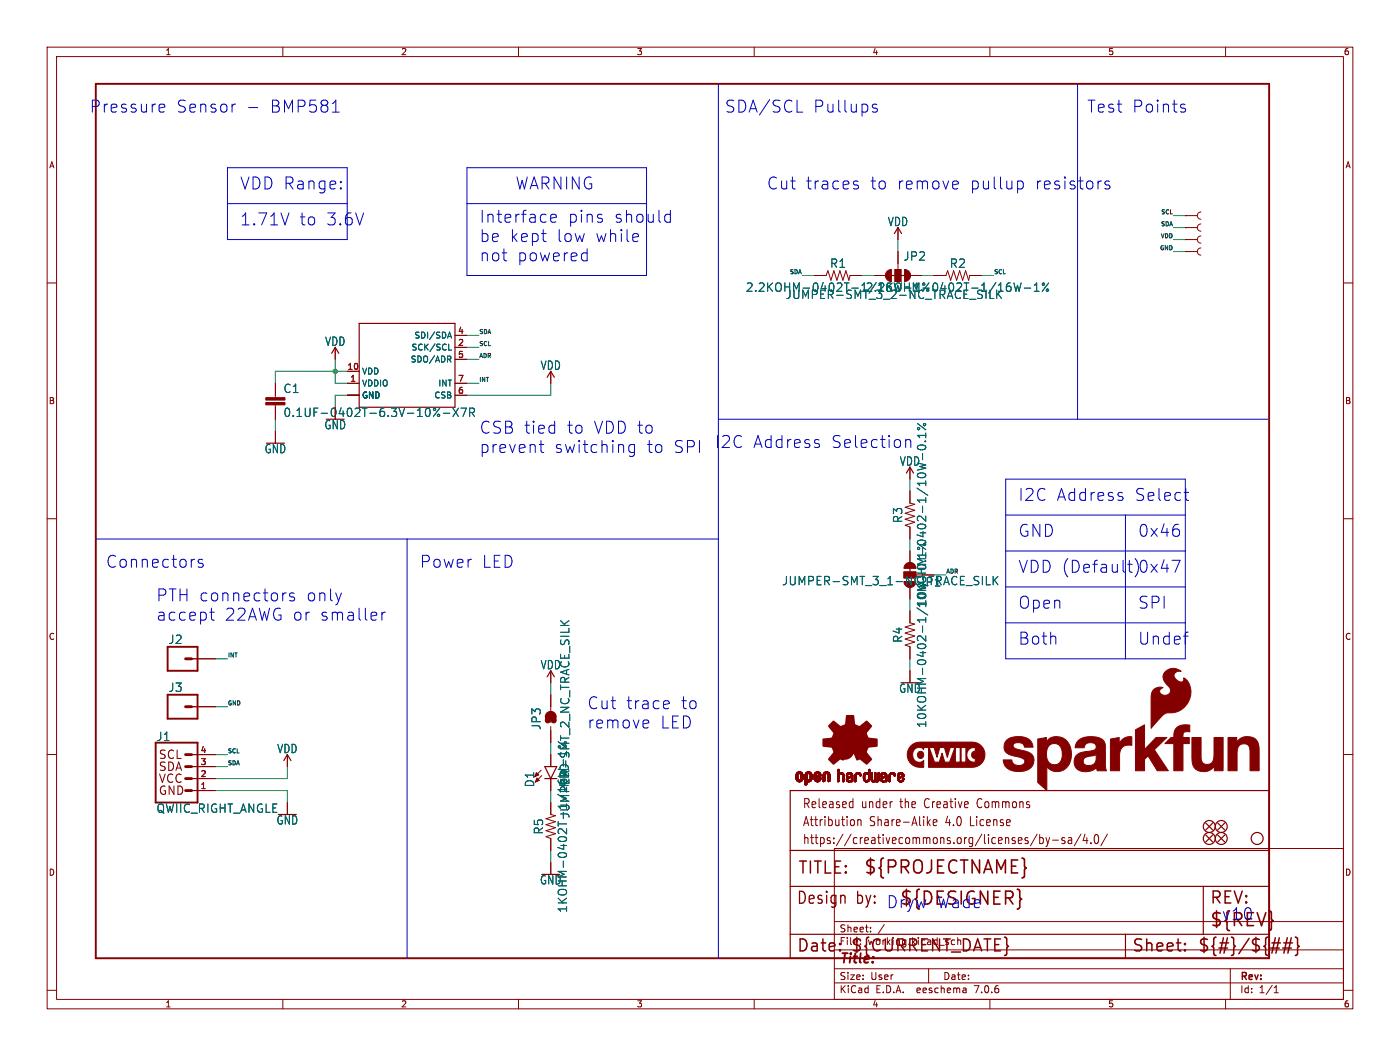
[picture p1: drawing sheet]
<svg xmlns="http://www.w3.org/2000/svg" width="297mm" height="224mm" viewBox="0 0 297 224" stroke-linecap="round" stroke-linejoin="round" font-family="sans-serif">
<defs><g id="words">
<g font-size="3.8" fill="#840000">
<text x="183.1" y="185.7">${PROJECTNAME}</text>
<text x="190.8" y="192.3">${DESIGNER}</text>
<text x="256.5" y="196.9">${REV}</text>
</g>
<g font-size="3.5" fill="#0000c2">
<text x="19" y="24.1">Pressure</text>
<text x="37.3" y="24.1">Sensor</text>
<text x="57.1" y="24.1">BMP581</text>
<text x="153.8" y="24.1">SDA/SCL</text>
<text x="172.5" y="24.1">Pullups</text>
<text x="230.6" y="24.1">Test</text>
<text x="240.1" y="24.1">Points</text>
<text x="50.8" y="40.4">VDD Range:</text>
<text x="109.2" y="40.4">WARNING</text>
<text x="162.6" y="40.4">Cut</text>
<text x="170.7" y="40.4">traces</text>
<text x="184.4" y="40.4">to</text>
<text x="190" y="40.4">remove</text>
<text x="205.4" y="40.4">pullup</text>
<text x="219.2" y="40.4">resistors</text>
<text x="101.6" y="47.5">Interface</text>
<text x="120.3" y="47.5">pins</text>
<text x="130" y="47.5">should</text>
<text x="50.8" y="48">1.71V</text>
<text x="63.3" y="48">to</text>
<text x="69" y="48">3.6V</text>
<text x="101.6" y="51.5">be kept</text>
<text x="117.8" y="51.5">low</text>
<text x="126" y="51.5">while</text>
<text x="101.6" y="55.6">not</text>
<text x="109.5" y="55.6">powered~{}</text>
<text x="101.6" y="92.2">CSB tied</text>
<text x="120" y="92.2">to</text>
<text x="125.6" y="92.2">VDD to</text>
<text x="151.6" y="95.2">I2C</text>
<text x="159.7" y="95.2">Address</text>
<text x="176.2" y="95.2">Selection</text>
<text x="101.6" y="96.3">prevent</text>
<text x="117.4" y="96.3">switching</text>
<text x="136.9" y="96.3">to</text>
<text x="142.6" y="96.3">SPI</text>
<text x="215.9" y="106.4">I2C</text>
<text x="224" y="106.4">Address</text>
<text x="240.5" y="106.4">Select</text>
<text x="215.9" y="114.1">GND</text>
<text x="241.3" y="114.1">0x46</text>
<text x="22.5" y="120.6">Connectors</text>
<text x="89" y="120.6">Power</text>
<text x="102.2" y="120.6">LED</text>
<text x="215.9" y="121.7">VDD (Default)</text>
<text x="241.3" y="121.7">0x47</text>
<text x="33" y="127.7">PTH connectors</text>
<text x="33" y="131.8">accept</text>
<text x="47.5" y="131.8">22AWG or</text>
<text x="64.7" y="127.7">only</text>
<text x="67.6" y="131.8">smaller</text>
<text x="215.9" y="129.3">Open</text>
<text x="241.3" y="129.3">SPI</text>
<text x="215.9" y="136.9">Both</text>
<text x="241.3" y="136.9">Undef</text>
<text x="124.5" y="150.6">Cut</text>
<text x="124.5" y="154.7">remove</text>
<text x="132.6" y="150.6">trace</text>
<text x="139.9" y="154.7">LED</text>
<text x="144.2" y="150.6">to</text>
<text x="181.6" y="192.1">by: Dryw</text>
<text x="198.6" y="192.8">Wade</text>
<text x="259.1" y="195.3">v10</text>
</g>
<g font-size="3.5" fill="#840000">
<text x="169.2" y="185.7">TITLE:</text>
<text x="168.9" y="192.1">Design</text>
<text x="256.5" y="192.1">REV:</text>
<text x="168.9" y="202.2">Date:</text>
<text x="180.3" y="202.2">${CURRENT_DATE}</text>
<text x="240" y="202.2">Sheet:</text>
<text x="254" y="202.2">${#}/${##}</text>
</g>
<text font-size="2.8" fill="#840000" x="178" y="204.8">Title:</text>
<g font-size="2.7" fill="#840000">
<text x="170.2" y="171.7">Released</text>
<text x="182.7" y="171.7">under</text>
<text x="191.1" y="171.7">the</text>
<text x="196.5" y="171.7">Creative</text>
<text x="208" y="171.7">Commons</text>
<text x="170.2" y="175.5">Attribution</text>
<text x="170.2" y="179.3">https://creativecommons.org/licenses/by-sa/4.0/</text>
<text x="184.5" y="175.5">Share-Alike</text>
<text x="200.8" y="175.5">4.0</text>
<text x="206.2" y="175.5">License</text>
</g>
<g font-size="2.5" fill="#006464">
<text x="188.3" y="48.2">VDD</text>
<text x="176" y="57">R1</text>
<text x="191.6" y="55.5">JP2</text>
<text x="201.4" y="57">R2</text>
<text x="158.1" y="62.1">2.2KOHM-0402T-1/16W-1%</text>
<text x="166.6" y="63.6">JUMPER-SMT_3_2-NC_TRACE_SILK</text>
<text x="183.5" y="62.1">2.2KOHM-0402T-1/16W-1%</text>
<text x="68.9" y="73.6">VDD</text>
<text x="60" y="83.5">C1</text>
<text x="114.6" y="78.6">VDD</text>
<text x="68.7" y="91.2">GND</text>
<text x="56" y="96.3">GND</text>
<text x="190.8" y="99">VDD</text>
<text x="191.6" y="111" transform="rotate(-90 191.6 111)">R3</text>
<text x="165.9" y="124.3">JUMPER-SMT_3_1-NC_TRACE_SILK</text>
<text x="194.9" y="124.6">JP1</text>
<text x="196.7" y="129" transform="rotate(-90 196.7 129)">10KOHM-0402-1/10W-0.1%</text>
<text x="35.7" y="136.8">J2</text>
<text x="191.6" y="136.4" transform="rotate(-90 191.6 136.4)">R4</text>
<text x="114.6" y="142.1">VDD</text>
<text x="35.7" y="146.9">J3</text>
<text x="190.7" y="147.1">GND</text>
<text x="114.9" y="154.9" transform="rotate(-90 114.9 154.9)">JP3</text>
<text x="196.7" y="154.4" transform="rotate(-90 196.7 154.4)">10KOHM-0402-1/10W-0.1%</text>
<text x="33.1" y="157.3">J1</text>
<text x="58.7" y="159.9">VDD</text>
<text x="113.5" y="167" transform="rotate(-90 113.5 167)">D1</text>
<text x="120.9" y="167" transform="rotate(-90 120.9 167)">RED</text>
<text x="33.1" y="172.6">QWIIC_RIGHT_ANGLE</text>
<text x="121" y="173.6" transform="rotate(-90 121 173.6)">JUMPER-SMT_2_NC_TRACE_SILK</text>
<text x="58.6" y="175.1">GND</text>
<text x="115.4" y="177" transform="rotate(-90 115.4 177)">R5</text>
<text x="114.5" y="187.8">GND</text>
<text x="120.5" y="193.6" transform="rotate(-90 120.5 193.6)">1KOHM-0402T-1/16W-1%</text>
</g>
<g font-size="2.5" fill="#840000">
<text x="60" y="88.6">0.1UF-0402T-6.3V-10%-X7R</text>
<text x="33.5" y="161.2">SCL</text>
<text x="33.5" y="163.8">SDA</text>
<text x="33.5" y="166.3">VCC</text>
<text x="33.5" y="168.9">GND</text>
</g>
<g font-size="2.1" fill="#840000">
<text x="178" y="197.9">Sheet:</text>
<text x="178" y="200.6">File:</text>
<text x="184.1" y="200.6">working.kicad_sch</text>
<text x="178" y="208">Size:</text>
<text x="184.7" y="208">User</text>
<text x="200" y="208">Date:</text>
<text x="263" y="208.2">Rev:</text>
<text x="178" y="210.8">KiCad</text>
<text x="185.7" y="210.8">E.D.A.</text>
<text x="194.6" y="210.8">eeschema</text>
<text x="207" y="210.8">7.0.6</text>
<text x="263" y="210.8">Id:</text>
<text x="267.1" y="210.8">1/1</text>
</g>
<g font-size="1.8" fill="#840000">
<text x="35" y="11.9">1</text>
<text x="85" y="11.9">2</text>
<text x="135" y="11.9">3</text>
<text x="185" y="11.9">4</text>
<text x="235" y="11.9">5</text>
<text x="285" y="11.9">6</text>
<text x="10.3" y="35.9">A</text>
<text x="285.3" y="35.9">A</text>
<text x="10.3" y="85.9">B</text>
<text x="285.3" y="85.9">B</text>
<text x="10.3" y="135.9">C</text>
<text x="285.3" y="135.9">C</text>
<text x="10.3" y="185.9">D</text>
<text x="285.3" y="185.9">D</text>
<text x="35" y="213.8">1</text>
<text x="85" y="213.8">2</text>
<text x="135" y="213.8">3</text>
<text x="185" y="213.8">4</text>
<text x="235" y="213.8">5</text>
<text x="285" y="213.8">6</text>
</g>
<g font-size="1.8" fill="#006464">
<text x="87.8" y="72">SDI/SDA</text>
<text x="87" y="77.1">SDO/ADR</text>
<text x="87.2" y="74.5">SCK/SCL</text>
<text x="76.7" y="82.1">VDDIO</text>
<text x="76.7" y="79.6">VDD</text>
<text x="92.9" y="82.1">INT</text>
<text x="76.7" y="84.7">GND</text>
<text x="92.1" y="84.7">CSB</text>
</g>
<g font-size="1.8" fill="#a90000">
<text x="97.1" y="70.9">4</text>
<text x="97.1" y="73.4">2</text>
<text x="97.1" y="75.9">5</text>
<text x="73.6" y="78.5">10</text>
<text x="74.2" y="81">1</text>
<text x="97.1" y="83.6">6</text>
<text x="97.1" y="81">7</text>
<text x="42.5" y="159.8">4</text>
<text x="42.5" y="167.4">1</text>
<text x="42.5" y="164.8">2</text>
<text x="42.5" y="162.3">3</text>
</g>
<g font-size="1.2" fill="#0f0f0f">
<text x="246.2" y="45.5">SCL</text>
<text x="245.9" y="53.1">GND</text>
<text x="246.1" y="50.6">VDD</text>
<text x="246.1" y="48">SDA</text>
<text x="167.4" y="58.2">SDA</text>
<text x="210.8" y="58.2">SCL</text>
<text x="101.6" y="70.9">SDA</text>
<text x="101.6" y="73.4">SCL</text>
<text x="101.6" y="76">ADR</text>
<text x="101.6" y="81">INT</text>
<text x="200.7" y="121.7">ADR</text>
<text x="48.3" y="139.5">INT</text>
<text x="48.3" y="149.6">GND</text>
<text x="48.3" y="159.8">SCL</text>
<text x="48.3" y="162.3">SDA</text>
</g>
</g></defs>
<g fill="none" stroke="#840000" stroke-width=".21">
<path d="M10 10h277v203.9h-277zM12 12h273v199.9h-273zM60 10v2M110 10v2M160 10v2M210 10v2M260 10v2M10 60h2M172.7 58.4h2.6l.3-1 .7 2 .6-2 .6 2 .7-2 .6 2 .7-2 .6 2 .2-1h2.6M185.4 58.4h2.6M189.9 59.7v-2.5h1.2v2.5M190.5 48.3v2.5"/>
<path d="M190.5 53.3v3.9M193 58.4h2.6M198.1 58.4h2.6l.3-1 .7 2 .6-2 .6 2 .7-2 .6 2 .7-2 .6 2 .2-1h2.6M251.5 45.7h.1M251.5 53.3h.1M251.5 50.8h.1M251.5 48.3h.1M251.5 45.7h2.5M251.5 53.3h2.5M251.5 50.8h2.5M251.5 48.3h2.5M254.8 45a.76 .76 0 0 0-.8 .7 .76 .76 0 0 0 .8 .8"/>
<path d="M254.8 52.6a.76 .76 0 0 0-.8 .7 .76 .76 0 0 0 .8 .8M254.8 50a.76 .76 0 0 0-.8 .8 .76 .76 0 0 0 .8 .8M254.8 47.5a.76 .76 0 0 0-.8 .8 .76 .76 0 0 0 .8 .7M285 60h2M71.1 73.7v2.5M73.7 78.7h2.5M96.5 73.7h2.6M96.5 71.1h2.6M96.5 76.2h2.6M116.8 78.7v2.6M58.4 81.3v3M58.4 85.9v3"/>
<path d="M58.4 91.4v2.6M73.7 81.3h2.5M73.7 83.8h2.5M96.5 81.3h2.6M96.5 83.8h2.6M193 99.1v2.5M10 110h2M193 104.1v2.6l1.1 .2-2.1 .7 2.1 .6-2.1 .6 2.1 .7-2.1 .6 2.1 .6-2.1 .7 1 .4v2.5M193 116.8v2.6M285 110h2M40.6 139.7h5.1M193 124.5v2.5"/>
<path d="M193 129.5v2.6l1.1 .2-2.1 .7 2.1 .6-2.1 .6 2.1 .7-2.1 .6 2.1 .6-2.1 .7 1 .4v2.5M194.3 121.3h-2.5v1.3M10 160h2M40.6 149.9h5.1M116.8 142.2v2.6M116.8 147.3v3.4M116.8 154.1v3.4M193 142.2v2.6M285 160h2M40.6 160h5.1M40.6 167.6h5.1M40.6 165.1h5.1"/>
<path d="M40.6 162.6h5.1M61 160v2.6M61 170.2v2.5M114.8 163.3l-1.4 1.4M114.9 164.5l-1.4 1.4M116.8 170.2v2.5l1.1 .3-2.1 .6 2.1 .6-2.1 .7 2.1 .6-2.1 .6 2.1 .7-2.1 .6 1 .4v2.5M116.8 160v2.6M116.8 165.1v2.5M177 179.9h108v32h-108zM180.5 170l.4 .1M180.9 169.3v2M180.9 171.2l-.4 .1"/>
<path d="M181.2 174v.9M182 173.8v1.3M182 174l.2-.2 .4 .1 .1 1.2M196.9 174.4l.5 .7M197.4 173.8l-.7 .7M198 174.4l.8-.1-.1-.4-.5-.1-.2 .3 .1 .9h.6M220 176.9l-1.4 2.5M220.6 177v1.9M220.6 177.7l.4-.1 .3 .4-.1 .8h-.6M221.9 177.6l.4 1.3M222.3 178.9l-.4 .6M222.7 177.6l-.4 1.3"/>
<path d="M223.3 178.2h1.2M225.9 177.7l-.4-.1-.2 .3v.3l.6 .1v.5h-.6M226.7 177.7h.6l.1 1.2M227.4 178.1l-.6 .1a.4 .4 0 0 0-.2 .3 .4 .4 0 0 0 .2 .4l.6-.1M229.3 176.9l-1.4 2.5M230.2 176.9l-.4 1.4h1M230.6 177.6v1.3M231.4 178.7v.2M232.4 177.1l.3-.1a1.34 1.34 0 0 1 0 1.9h-.2a1.44 1.44 0 0 1-.1-1.8zM234.9 176.9l-1.4 2.5M116.8 182.9v2.5M177 195.4h108"/>
<path d="M184.7 197.5v.1M184.7 196.7v.1M187.6 196l-1.3 2M10 210h2M60 211.9v2M110 211.9v2M160 211.9v2M177 208.4h108M177 205.4h108M177 201.4h108M197 205.4v3M204.9 209.6l.1 .9"/>
<path d="M205 210.4l-.2 .1M205 209.9h-.2M210 211.9v2M260 211.9v2M261 205.4v6.5M270.3 210.5h.9M270.3 209.4l.4-.4v1.5M285 210h2"/>
</g>
<g fill="none" stroke="#840000" stroke-width=".25">
<path d="M188.7 58.4h3.8M189.7 49.5l.8-1.2 .8 1.2M70.4 74.9l.7-1.2 .8 1.2M76.2 68.6h20.3v17.8h-20.3zM116.1 80l.7-1.3 .8 1.3M192.3 100.3l.7-1.2 .8 1.2M193 119.4v2.5M116.1 143.5l.7-1.3 .8 1.3M116.8 151.4v1.8M60.2 161.3l.8-1.3 .7 1.3M115.6 165.1h2.5M115.6 162.6h2.5l-1.3 2.5z"/>
<path d="M167.6 167.6h101.6v35.6h-101.6zM255.8 174.5l1.5 1.5M255.8 177l1.5 1.6M257.3 174.5l-1.5 1.5M257.3 177l-1.5 1.6M258.3 177l1.5 1.6M258.3 174.5l1.5 1.5M259.8 177l-1.5 1.6M259.8 174.5l-1.5 1.5M167.6 198.1h101.6M167.6 180.3h101.6M167.6 188h101.6"/>
<path d="M238.8 198.1v5.1M255.3 188v10.1"/>
<circle cx="256.5" cy="177.8" r="1.27"/>
<circle cx="256.5" cy="175.3" r="1.27"/>
<circle cx="259.1" cy="175.3" r="1.27"/>
<circle cx="259.1" cy="177.8" r="1.27"/>
<circle cx="266.7" cy="177.8" r="1.27"/>
</g>
<g fill="none" stroke="#006464" stroke-width=".21">
<path d="M215.1 60l.4 1.8 .4-1.3 .3 1.3 .4-1.8M222.5 60l-1.4 1.8M95.1 71.3h.6M95.2 74.2h.6M95.2 76.2l.5 .6M95.4 70.4l.4 1.3M95.6 75.6v.5M210 63.3h.9M211.5 61.5v1.8M211.7 62.3l.8 1M217.3 61.1h1.4M219.4 61.8h1"/>
<path d="M219.4 60.5l.5-.5v1.8M93.3 86.5l-1.4 1.8M94.1 87.6h1.3M96.1 86.5l1.2 1.8M97.3 86.5l-1.2 1.8M97.8 86.5h1.2l-.8 1.8M99.6 87.5l.9-.1 .2-.3-.1-.4-.3-.2h-.7v1.8M100.1 87.5l.6 .8M194.6 89.8l1.8 1.3M194.7 94.6a1.18 1.18 0 0 1 1.7 .2 .95 .95 0 0 1-.9 .6 .95 .95 0 0 1-.9-.6zM195.7 96.1v1.4M196.2 93.6h.2"/>
<path d="M196.4 91.8v1M196.4 92.3h-1.8l.5 .5M118.9 131.6l1 1M120.7 131.6l-1 .8M209.3 124h.8M210.7 122.2v1.8M210.9 123l.8 1M211.7 122.2l-1 1"/>
<circle cx="221.4" cy="60.2" r=".25"/>
<circle cx="222.2" cy="61.5" r=".25"/>
<circle cx="93" cy="88.1" r=".25"/>
<circle cx="194.9" cy="90.9" r=".25"/>
<circle cx="196.1" cy="90" r=".25"/>
</g>
<path d="M20.3 17.8h248.9v185.4h-248.9zM35.6 137.2h6.3v5h-6.3zM33 157.5h8.9v12.7h-8.9zM35.6 147.3h6.3v5.1h-6.3z" fill="none" stroke="#840000" stroke-width=".41"/>
<path d="M39.4 139.7h1.2M39.4 149.9h1.2M39.4 167.6h1.2M39.4 165.1h1.2M39.4 162.6h1.2M39.4 160h1.2" fill="none" stroke="#840000" stroke-width=".61"/>
<path d="M116.2 152.8l.2-.5 .4-.2 .5 .2 .2 .5M116.2 152l.2-.4 .4-.2 .5 .2 .2 .4" fill="none" stroke="#840000" stroke-width="1.3"/>
<g fill="#840000" stroke="#840000" stroke-width=".21">
<path d="M192.1 119.6a1.27 1.27 0 0 1 1.4-.2 1.27 1.27 0 0 1 .8 1.1h-2.5z"/>
<path d="M191.8 121.3h2.5v1.3h-2.5z"/>
<path d="M188.2 57.5l.9-.3v2.5a1.27 1.27 0 0 1-1.2-.8 1.27 1.27 0 0 1 .3-1.4z"/>
<path d="M189.9 57.2h1.2v2.5h-1.2z"/>
<path d="M191.9 57.2a1.27 1.27 0 0 1 1.3 1.2h-1.3z"/>
<path d="M191.9 58.4h1.3a1.27 1.27 0 0 1-1.3 1.3z"/>
<path d="M247.1 142.5a2.45 2.45 0 0 1 3.5-.1 1.05 1.05 0 0 0-1.5 .5 1.05 1.05 0 0 0 .7 1.4 .75 .75 0 0 0 1.3-.1v-.5a3.8 3.8 0 0 1 .8 5.5 4.3 4.3 0 0 1-4.3 2 7.8 7.8 0 0 0-2.7 2.4l-.7 .8v-6.4a1.93 1.93 0 0 1 2.6-2.2 .81 .81 0 0 0-.8 .9 .81 .81 0 0 0 .9 .7 1.09 1.09 0 0 0 1.3-.6 1.09 1.09 0 0 0-.4-1.3 2.08 2.08 0 0 1-.7-3z"/>
<path d="M194.8 159.5a.7 .7 0 0 1 1 .1 .7 .7 0 0 1 0 1 .7 .7 0 0 1-1 0 .92 .92 0 0 1 0-1.1z"/>
<path d="M193.3 158.1l.8-.5 1-.2h11.2a2.67 2.67 0 0 1 2.7 2.7 2.67 2.67 0 0 1-2.8 2.6h-9.2v-4.2h.1l1.2 3.1h.9l.7-1.9 .5 1.9h1l1.2-3.1h.1v3.1h2.2l.6-.4 .5 .3 .9 .1v-.8a.73 .73 0 0 1-.8-.7 .73 .73 0 0 1 .8-.8v-.8h-.2a1.59 1.59 0 0 0-1.5 .9 1.59 1.59 0 0 0 .3 1.8l-.6 .4v-3.1h-1v3.1h-.2v-3.1h-2.1l-.6 2.1-.6-2.1h-1l-.6 2.1-.7-2.1h-2.1v.4a1.41 1.41 0 0 0-1.8-.2 1.41 1.41 0 0 0-.6 1.7 1.35 1.35 0 0 0 .9 1.2 1.35 1.35 0 0 0 1.5-.4v1.5h-.8a2.67 2.67 0 0 1-2.5-1.6 2.67 2.67 0 0 1 .6-3z"/>
<path d="M225.4 159.9l1.9 .1v.7l-.4 1.3-1.7-.9z"/>
<path d="M240.9 154.8l1.9-1.1v5.2l2.5-2.5h2.2l-2.6 2.6 2.9 4.4h-2.3l-1.9-3.1-.8 .7v2.4h-1.9z"/>
<path d="M230.2 159.4l1.3-.2 .2 1.1-1.1 .2z"/>
<path d="M235.6 156.7l1.8-.3v1.3a2.32 2.32 0 0 1 2.7-1.4l-.1 1.7a2.07 2.07 0 0 0-2.5 2.7v2.7h-1.9z"/>
<path d="M252.9 156.4h1.9v2a7.9 7.9 0 0 0 .3 3.3 1.42 1.42 0 0 0 1.6 .3 1.42 1.42 0 0 0 .8-1.4v-4.2h2v7h-1.2a.52 .52 0 0 1-.6 0 .52 .52 0 0 1-.1-.7v-.2a2.67 2.67 0 0 1-4.5-.1l-.2-1.7z"/>
<path d="M260.5 156.4h1.2a.51 .51 0 0 1 .6 .1 .51 .51 0 0 1 .1 .6v.3a2.66 2.66 0 0 1 4.4 0l.3 1.1v4.9h-1.9v-2a7.8 7.8 0 0 0-.3-3.2 1.42 1.42 0 0 0-1.6-.4 1.42 1.42 0 0 0-.8 1.4l-.1 4.2h-1.9z"/>
<path d="M220.1 156.7l1.9-.3v.9a2.87 2.87 0 0 1 3-1.1 2.87 2.87 0 0 1 2.1 2.4l.2 1.4-1.9-.1a1.79 1.79 0 0 0-.6-1.8 1.79 1.79 0 0 0-1.9-.2 2.84 2.84 0 0 0 0 4.1 1.58 1.58 0 0 0 2.3-.9l1.7 .9a2.8 2.8 0 0 1-4.8 .6v5l-2-1.7z"/>
<path d="M213.6 156.9a4.4 4.4 0 0 1 4.9 .1l.6 .8 .1 .6h-1.9a1.44 1.44 0 0 0-2.2-.7l-.1 .2a.89 .89 0 0 0 .9 1 6.2 6.2 0 0 1 3.1 1.1 2.22 2.22 0 0 1-1.7 3.5 4 4 0 0 1-4.2-1.2l-.3-1.2h1.9a1.51 1.51 0 0 0 1.2 1.2 1.51 1.51 0 0 0 1.5-.6v-.5a4.1 4.1 0 0 0-2.6-1 1.9 1.9 0 0 1-1.7-1.2 1.9 1.9 0 0 1 .5-2.1z"/>
<path d="M249.6 154.3a4.3 4.3 0 0 1 2.8-.6l-.1 1.5a.93 .93 0 0 0-1 0 .93 .93 0 0 0-.3 1 .62 .62 0 0 0 .8 .2h.5v1.3h-1.3v5.7h-2v-5.7h-1.9l.8-.8a.98 .98 0 0 1 1.1-.5v-.3a2.66 2.66 0 0 1 .6-1.8z"/>
<path d="M228.8 157a4.8 4.8 0 0 1 5.3 0 5.3 5.3 0 0 1 .4 3v2.4l.2 1.1h-1.3a.56 .56 0 0 1-.6-.2 .56 .56 0 0 1-.2-.5 3.3 3.3 0 0 1-4.3 0 2.17 2.17 0 0 1-.2-2.3 2.17 2.17 0 0 1 2.1-1.1l.4 1.1a.95 .95 0 0 0-.8 1.1 .95 .95 0 0 0 1.2 .7 1.67 1.67 0 0 0 1.5-2v-.3l-.8 .3-.2-1.1a.9 .9 0 0 0 1-1 .9 .9 0 0 0-1.2-.7 1.1 1.1 0 0 0-1.3 1.1h-1.9l.2-.9z"/>
<path d="M168.9 165.1h.4z"/>
<path d="M168.9 165l.4 .1z"/>
<path d="M168.9 165h.4z"/>
<path d="M168.9 164.9l.4 .1z"/>
<path d="M168.9 164.9h.4z"/>
<path d="M168.9 164.8l.4 .1z"/>
<path d="M168.9 164.8h.4z"/>
<path d="M168.9 164.7l.4 .1z"/>
<path d="M168.9 164.7h.4z"/>
<path d="M168.9 164.6l.4 .1z"/>
<path d="M168.9 164.6h.4z"/>
<path d="M168.9 164.5l.4 .1z"/>
<path d="M168.9 164.5h.4z"/>
<path d="M168.9 164.4l.4 .1z"/>
<path d="M168.9 164.4h.4z"/>
<path d="M168.9 164.3l.4 .1z"/>
<path d="M168.9 165.2h.4z"/>
<path d="M168.9 165.1l.4 .1z"/>
<path d="M168.9 164.3h.4z"/>
<path d="M168.9 165.3h.5z"/>
<path d="M168.9 165.3h.4z"/>
<path d="M168.9 165.2l.4 .1z"/>
<path d="M168.9 164.2l.4 .1z"/>
<path d="M168.9 164.2h.4z"/>
<path d="M168.9 164.2h.5z"/>
<path d="M168.9 164.1l.5 .1z"/>
<path d="M168.9 164.1h.5z"/>
<path d="M168.9 165.4h.6z"/>
<path d="M168.9 165.3l.5 .1z"/>
<path d="M168.9 164.1h.6z"/>
<path d="M169 165.4h.5z"/>
<path d="M169 164.1h.5z"/>
<path d="M169 165.4h1.3z"/>
<path d="M169 165.4h.6z"/>
<path d="M169 164l1.2 .1z"/>
<path d="M169 165.4h1.2z"/>
<path d="M169 164h1.2z"/>
<path d="M169 165.5h1.2z"/>
<path d="M169 165.4l1.2 .1z"/>
<path d="M169 163.9l1.2 .1z"/>
<path d="M169 163.9h1.2z"/>
<path d="M169.1 165.5l1.1 .1z"/>
<path d="M169.1 165.6h1.1z"/>
<path d="M169.1 163.9h1.1z"/>
<path d="M169.1 165.6h1z"/>
<path d="M169.1 163.9h1z"/>
<path d="M169.1 163.8l1 .1z"/>
<path d="M169.1 163.8h1z"/>
<path d="M169.2 165.6l.9 .1z"/>
<path d="M169.2 163.8h.9z"/>
<path d="M169.2 165.7h.8z"/>
<path d="M169.2 163.8h.8z"/>
<path d="M169.2 163.7l.8 .1z"/>
<path d="M169.3 163.7h.7z"/>
<path d="M169.3 165.7h.7z"/>
<path d="M169.3 165.7h.6z"/>
<path d="M169.3 163.7h.6z"/>
<path d="M169.3 165.7l.6 .1z"/>
<path d="M169.4 163.7h.4z"/>
<path d="M169.4 165.8h.4z"/>
<path d="M169.5 163.7h.3z"/>
<path d="M169.5 165.8h.2z"/>
<path d="M169.5 163.7h.2z"/>
<path d="M169.7 164.1h.6z"/>
<path d="M169.7 165.4h.6z"/>
<path d="M169.8 165.4h.5z"/>
<path d="M169.8 164.1h.5z"/>
<path d="M169.8 165.3l.5 .1z"/>
<path d="M169.8 165.3h.5z"/>
<path d="M169.8 164.1l.5 .1z"/>
<path d="M169.9 165.3h.4z"/>
<path d="M169.9 164.2h.4z"/>
<path d="M169.9 165.2l.4 .1z"/>
<path d="M169.9 165.2h.4z"/>
<path d="M169.9 164.3h.4z"/>
<path d="M169.9 164.2l.4 .1z"/>
<path d="M169.9 165.1l.4 .1z"/>
<path d="M169.9 165.1h.4z"/>
<path d="M169.9 165l.4 .1z"/>
<path d="M169.9 165h.4z"/>
<path d="M169.9 164.9l.4 .1z"/>
<path d="M169.9 164.9h.4z"/>
<path d="M169.9 164.8l.4 .1z"/>
<path d="M169.9 164.8h.4z"/>
<path d="M169.9 164.7l.4 .1z"/>
<path d="M169.9 164.7h.4z"/>
<path d="M169.9 164.6l.4 .1z"/>
<path d="M169.9 164.6h.4z"/>
<path d="M169.9 164.5l.4 .1z"/>
<path d="M169.9 164.5h.4z"/>
<path d="M169.9 164.4l.4 .1z"/>
<path d="M169.9 164.4h.4z"/>
<path d="M169.9 164.3l.4 .1z"/>
<path d="M170.8 166.4h.2z"/>
<path d="M170.8 166.4h.3z"/>
<path d="M170.8 166.4h.4z"/>
<path d="M170.8 166.3l.4 .1z"/>
<path d="M170.8 166.3h.4z"/>
<path d="M170.8 166.2l.4 .1z"/>
<path d="M170.8 166.2h.4z"/>
<path d="M170.8 166.1l.4 .1z"/>
<path d="M170.8 166.1h.4z"/>
<path d="M170.8 166l.4 .1z"/>
<path d="M170.8 166h.4z"/>
<path d="M170.8 165.9l.4 .1z"/>
<path d="M170.8 165.9h.4z"/>
<path d="M170.8 165.8l.4 .1z"/>
<path d="M170.8 165.8h.4z"/>
<path d="M170.8 165.7l.4 .1z"/>
<path d="M170.8 165.7h1z"/>
<path d="M170.8 165.7h1.1z"/>
<path d="M170.8 165.7h1.2z"/>
<path d="M170.8 165.6l1.2 .1z"/>
<path d="M170.8 165.6h1.2z"/>
<path d="M170.8 165.6h1.3z"/>
<path d="M170.8 165.5l1.3 .1z"/>
<path d="M170.8 165.5h1.3z"/>
<path d="M170.8 165.4l1.3 .1z"/>
<path d="M170.8 165.4h1.4z"/>
<path d="M170.8 165.4h.7z"/>
<path d="M170.8 165.4h.6z"/>
<path d="M170.8 165.3l.6 .1z"/>
<path d="M170.8 165.3h.5z"/>
<path d="M170.8 165.2l.5 .1z"/>
<path d="M170.8 165.2h.4z"/>
<path d="M170.8 165.1l.4 .1z"/>
<path d="M170.8 165.1h.4z"/>
<path d="M170.8 165l.4 .1z"/>
<path d="M170.8 165h.4z"/>
<path d="M170.8 164.9l.4 .1z"/>
<path d="M170.8 164.9h.4z"/>
<path d="M170.8 164.8l.4 .1z"/>
<path d="M170.8 164.8h.4z"/>
<path d="M170.8 164.7l.4 .1z"/>
<path d="M170.8 164.7h.4z"/>
<path d="M170.8 164.6l.4 .1z"/>
<path d="M170.8 164.6h.4z"/>
<path d="M170.8 164.5l.4 .1z"/>
<path d="M170.8 164.5h.4z"/>
<path d="M170.8 164.4l.4 .1z"/>
<path d="M170.8 164.4h.4z"/>
<path d="M170.8 164.3l.4 .1z"/>
<path d="M170.8 164.3h.4z"/>
<path d="M170.8 164.2l.4 .1z"/>
<path d="M170.8 166.5h.2z"/>
<path d="M170.8 166.4l.2 .1z"/>
<path d="M170.8 164.2h.4z"/>
<path d="M170.8 164.2h.5z"/>
<path d="M170.8 166.5h.1z"/>
<path d="M170.8 164.1l.5 .1z"/>
<path d="M170.8 164.1h.5z"/>
<path d="M170.8 164.1h.6z"/>
<path d="M170.9 164.1h.5z"/>
<path d="M170.9 164l1.3 .1z"/>
<path d="M170.9 164h1.3z"/>
<path d="M170.9 164h1.2z"/>
<path d="M170.9 163.9l1.2 .1z"/>
<path d="M170.9 163.9h1.2z"/>
<path d="M171 163.9h1.1z"/>
<path d="M171 163.9h1z"/>
<path d="M171 163.8l1 .1z"/>
<path d="M171 163.8h1z"/>
<path d="M171.1 163.8h.9z"/>
<path d="M171.1 163.8h.8z"/>
<path d="M171.2 163.8h.7z"/>
<path d="M171.2 163.7l.7 .1z"/>
<path d="M171.2 163.7h.7z"/>
<path d="M171.2 163.7h.6z"/>
<path d="M171.3 165.7l.5 .1z"/>
<path d="M171.3 163.7h.5z"/>
<path d="M171.3 165.8h.4z"/>
<path d="M171.3 163.7h.4z"/>
<path d="M171.4 165.8h.3z"/>
<path d="M171.4 163.7h.3z"/>
<path d="M171.4 163.7h.2z"/>
<path d="M171.4 165.8h.2z"/>
<path d="M171.6 164.1h.6z"/>
<path d="M171.6 165.4h.6z"/>
<path d="M171.7 165.4h.5z"/>
<path d="M171.7 164.1h.5z"/>
<path d="M171.7 165.3l.5 .1z"/>
<path d="M171.7 165.3h.5z"/>
<path d="M171.8 165.3h.4z"/>
<path d="M171.8 164.1l.4 .1z"/>
<path d="M171.8 164.2h.4z"/>
<path d="M171.8 165.2l.4 .1z"/>
<path d="M171.8 165.2h.4z"/>
<path d="M171.8 165.2h.5z"/>
<path d="M171.8 164.3h.5z"/>
<path d="M171.8 164.2l.4 .1z"/>
<path d="M171.9 165.2h.4z"/>
<path d="M171.9 164.3h.4z"/>
<path d="M171.9 165.1l.4 .1z"/>
<path d="M171.9 165.1h.4z"/>
<path d="M171.9 164.4h.4z"/>
<path d="M171.9 164.3l.4 .1z"/>
<path d="M171.9 165l.4 .1z"/>
<path d="M171.9 165h.4z"/>
<path d="M171.9 164.9l.4 .1z"/>
<path d="M171.9 164.9h.4z"/>
<path d="M171.9 164.8l.4 .1z"/>
<path d="M171.9 164.8h.4z"/>
<path d="M171.9 164.7l.4 .1z"/>
<path d="M171.9 164.7h.4z"/>
<path d="M171.9 164.6l.4 .1z"/>
<path d="M171.9 164.6h.4z"/>
<path d="M171.9 164.5l.4 .1z"/>
<path d="M171.9 164.5h.4z"/>
<path d="M171.9 164.4l.4 .1z"/>
<path d="M172.7 165.2h.4z"/>
<path d="M172.7 165.1l.4 .1z"/>
<path d="M172.7 165.1h.4z"/>
<path d="M172.7 165.1h.5z"/>
<path d="M172.7 165l.5 .1z"/>
<path d="M172.7 165h.5z"/>
<path d="M172.7 165h.6z"/>
<path d="M172.7 165h.7z"/>
<path d="M172.7 164.9l.7 .1z"/>
<path d="M172.7 164.9h.7z"/>
<path d="M172.7 164.9h.8z"/>
<path d="M172.7 164.9h.9z"/>
<path d="M172.7 164.8l.9 .1z"/>
<path d="M172.7 164.8h.9z"/>
<path d="M172.7 164.8h1z"/>
<path d="M172.7 164.8h1.1z"/>
<path d="M172.7 164.7l1.1 .1z"/>
<path d="M172.7 164.7h1.2z"/>
<path d="M172.7 164.7h1.3z"/>
<path d="M172.7 164.6l1.3 .1z"/>
<path d="M172.7 164.6h1.4z"/>
<path d="M172.7 164.6h.4z"/>
<path d="M172.7 164.5l.4 .1z"/>
<path d="M172.7 164.5h.4z"/>
<path d="M172.7 164.4l.4 .1z"/>
<path d="M172.7 164.4h.4z"/>
<path d="M172.7 164.3l.4 .1z"/>
<path d="M172.7 164.3h.4z"/>
<path d="M172.7 164.2l.4 .1z"/>
<path d="M172.7 165.3h.5z"/>
<path d="M172.7 165.2l.4 .1z"/>
<path d="M172.7 164.2h.4z"/>
<path d="M172.7 164.2h.5z"/>
<path d="M172.7 164.1l.5 .1z"/>
<path d="M172.7 164.1h.5z"/>
<path d="M172.8 165.3l.5 .1z"/>
<path d="M172.8 164.1h.4z"/>
<path d="M172.8 164.1h.5z"/>
<path d="M172.8 165.4h.5z"/>
<path d="M172.8 165.4h1.3z"/>
<path d="M172.8 165.4h.6z"/>
<path d="M172.8 164.1h.6z"/>
<path d="M172.8 164l1.3 .1z"/>
<path d="M172.8 164h1.3z"/>
<path d="M172.8 165.5h1.2z"/>
<path d="M172.8 165.4l1.2 .1z"/>
<path d="M172.8 164h1.2z"/>
<path d="M172.9 165.5h1.1z"/>
<path d="M172.9 164h1.1z"/>
<path d="M172.9 163.9l1.1 .1z"/>
<path d="M172.9 165.5l1.1 .1z"/>
<path d="M172.9 163.9h1.1z"/>
<path d="M172.9 165.6h1.1z"/>
<path d="M172.9 165.6h1z"/>
<path d="M172.9 163.9h1z"/>
<path d="M173 165.6h.9z"/>
<path d="M173 163.8l.9 .1z"/>
<path d="M173 163.8h.9z"/>
<path d="M173 165.6l.9 .1z"/>
<path d="M173 165.7h.9z"/>
<path d="M173 165.7h.8z"/>
<path d="M173 163.8h.8z"/>
<path d="M173.1 165.7h.7z"/>
<path d="M173.1 163.8h.7z"/>
<path d="M173.1 163.7l.7 .1z"/>
<path d="M173.1 163.7h.7z"/>
<path d="M173.1 163.7h.6z"/>
<path d="M173.1 165.7h.6z"/>
<path d="M173.2 163.7h.5z"/>
<path d="M173.2 165.7l.5 .1z"/>
<path d="M173.2 164.6h.9z"/>
<path d="M173.2 163.7h.4z"/>
<path d="M173.2 165.8h.4z"/>
<path d="M173.3 163.7h.3z"/>
<path d="M173.3 165.8h.3z"/>
<path d="M173.3 164.6h.8z"/>
<path d="M173.3 165.8h.2z"/>
<path d="M173.3 164.5l.8 .1z"/>
<path d="M173.3 163.7h.2z"/>
<path d="M173.3 164.5h.8z"/>
<path d="M173.4 164.5h.7z"/>
<path d="M173.5 164.5h.6z"/>
<path d="M173.5 164.1h.6z"/>
<path d="M173.5 165.4h.6z"/>
<path d="M173.6 165.4h.5z"/>
<path d="M173.6 164.4l.5 .1z"/>
<path d="M173.6 164.4h.5z"/>
<path d="M173.6 164.1h.5z"/>
<path d="M173.6 165.3l.5 .1z"/>
<path d="M173.6 165.3h.5z"/>
<path d="M173.7 165.3h.4z"/>
<path d="M173.7 164.1l.4 .1z"/>
<path d="M173.7 164.4h.4z"/>
<path d="M173.7 164.2h.4z"/>
<path d="M173.7 165.2l.4 .1z"/>
<path d="M173.7 165.2h.4z"/>
<path d="M173.7 164.3l.4 .1z"/>
<path d="M173.7 164.3h.4z"/>
<path d="M173.7 164.2l.4 .1z"/>
<path d="M173.8 165.2h.3z"/>
<path d="M173.8 165.1l.3 .1z"/>
<path d="M173.8 165.1h.3z"/>
<path d="M173.8 165l.3 .1z"/>
<path d="M173.8 165h.3z"/>
<path d="M173.9 165h.2z"/>
<path d="M173.9 164.9l.2 .1z"/>
<path d="M173.9 164.9h.2z"/>
<path d="M174 164.9h.1z"/>
<path d="M174.6 165.7h.3z"/>
<path d="M174.6 165.7h.4z"/>
<path d="M174.6 165.6l.4 .1z"/>
<path d="M174.6 165.6h.4z"/>
<path d="M174.6 165.5l.4 .1z"/>
<path d="M174.6 165.5h.4z"/>
<path d="M174.6 165.4l.4 .1z"/>
<path d="M174.6 165.4h.4z"/>
<path d="M174.6 165.3l.4 .1z"/>
<path d="M174.6 165.3h.4z"/>
<path d="M174.6 165.2l.4 .1z"/>
<path d="M174.6 165.2h.4z"/>
<path d="M174.6 165.1l.4 .1z"/>
<path d="M174.6 165.1h.4z"/>
<path d="M174.6 165l.4 .1z"/>
<path d="M174.6 165h.4z"/>
<path d="M174.6 164.9l.4 .1z"/>
<path d="M174.6 164.9h.4z"/>
<path d="M174.6 164.8l.4 .1z"/>
<path d="M174.6 164.8h.4z"/>
<path d="M174.6 164.7l.4 .1z"/>
<path d="M174.6 164.7h.4z"/>
<path d="M174.6 164.6l.4 .1z"/>
<path d="M174.6 164.6h.4z"/>
<path d="M174.6 164.5l.4 .1z"/>
<path d="M174.6 164.5h.4z"/>
<path d="M174.6 164.4l.4 .1z"/>
<path d="M174.6 164.4h.4z"/>
<path d="M174.6 164.3l.4 .1z"/>
<path d="M174.6 164.3h.4z"/>
<path d="M174.6 165.7h.2z"/>
<path d="M174.6 164.2l.5 .1z"/>
<path d="M174.6 165.7l.2 .1z"/>
<path d="M174.6 164.2h.5z"/>
<path d="M174.7 164.2h.4z"/>
<path d="M174.7 164.1l.4 .1z"/>
<path d="M174.7 164.1h.4z"/>
<path d="M174.7 164.1h.5z"/>
<path d="M174.7 164.1h.6z"/>
<path d="M174.7 164l1.3 .1z"/>
<path d="M174.7 164h1.3z"/>
<path d="M174.7 164h1.2z"/>
<path d="M174.8 164h1.1z"/>
<path d="M174.8 163.9l1.1 .1z"/>
<path d="M174.8 163.9h1.1z"/>
<path d="M174.8 163.8l1.1 .1z"/>
<path d="M174.9 163.8h.9z"/>
<path d="M174.9 163.8h.8z"/>
<path d="M175 163.8h.7z"/>
<path d="M175 163.7l.7 .1z"/>
<path d="M175 163.7h.7z"/>
<path d="M175 163.7h.6z"/>
<path d="M175.1 163.7h.5z"/>
<path d="M175.2 163.7h.3z"/>
<path d="M175.3 163.7h.2z"/>
<path d="M175.4 164.1h.6z"/>
<path d="M175.5 164.1h.5z"/>
<path d="M175.6 164.1h.4z"/>
<path d="M175.6 164.1l.4 .1z"/>
<path d="M175.6 164.2h.4z"/>
<path d="M175.6 164.2h.5z"/>
<path d="M175.7 164.2l.4 .1z"/>
<path d="M175.7 164.3h.4z"/>
<path d="M175.7 165.7h.3z"/>
<path d="M175.7 165.7h.4z"/>
<path d="M175.7 165.6l.4 .1z"/>
<path d="M175.7 165.6h.4z"/>
<path d="M175.7 165.5l.4 .1z"/>
<path d="M175.7 165.5h.4z"/>
<path d="M175.7 165.4l.4 .1z"/>
<path d="M175.7 165.4h.4z"/>
<path d="M175.7 165.3l.4 .1z"/>
<path d="M175.7 165.3h.4z"/>
<path d="M175.7 165.2l.4 .1z"/>
<path d="M175.7 165.2h.4z"/>
<path d="M175.7 165.1l.4 .1z"/>
<path d="M175.7 165.1h.4z"/>
<path d="M175.7 165l.4 .1z"/>
<path d="M175.7 165h.4z"/>
<path d="M175.7 164.9l.4 .1z"/>
<path d="M175.7 164.9h.4z"/>
<path d="M175.7 164.8l.4 .1z"/>
<path d="M175.7 164.8h.4z"/>
<path d="M175.7 164.7l.4 .1z"/>
<path d="M175.7 164.7h.4z"/>
<path d="M175.7 164.6l.4 .1z"/>
<path d="M175.7 164.6h.4z"/>
<path d="M175.7 164.5l.4 .1z"/>
<path d="M175.7 164.5h.4z"/>
<path d="M175.7 164.4l.4 .1z"/>
<path d="M175.7 164.4h.4z"/>
<path d="M175.7 164.3l.4 .1z"/>
<path d="M175.7 165.7h.2z"/>
<path d="M175.7 165.7l.2 .1z"/>
<path d="M177.7 165.8h.2z"/>
<path d="M177.7 165.7l.2 .1z"/>
<path d="M177.7 163.3h.3z"/>
<path d="M177.7 165.7h.3z"/>
<path d="M177.7 165.6l.3 .1z"/>
<path d="M177.7 165.6h.3z"/>
<path d="M177.7 165.5l.3 .1z"/>
<path d="M177.7 165.5h.3z"/>
<path d="M177.7 165.4l.3 .1z"/>
<path d="M177.7 165.4h.3z"/>
<path d="M177.7 165.3l.3 .1z"/>
<path d="M177.7 165.3h.3z"/>
<path d="M177.7 165.2l.3 .1z"/>
<path d="M177.7 165.2h.3z"/>
<path d="M177.7 165.1l.3 .1z"/>
<path d="M177.7 165.1h.3z"/>
<path d="M177.7 165l.3 .1z"/>
<path d="M177.7 165h.3z"/>
<path d="M177.7 164.9l.3 .1z"/>
<path d="M177.7 164.9h.3z"/>
<path d="M177.7 164.8l.3 .1z"/>
<path d="M177.7 164.8h.3z"/>
<path d="M177.7 164.7l.3 .1z"/>
<path d="M177.7 164.7h.3z"/>
<path d="M177.7 164.6l.3 .1z"/>
<path d="M177.7 164.6h.3z"/>
<path d="M177.7 164.5l.3 .1z"/>
<path d="M177.7 164.5h.3z"/>
<path d="M177.7 164.4l.3 .1z"/>
<path d="M177.7 164.4h.3z"/>
<path d="M177.7 164.3l.3 .1z"/>
<path d="M177.7 164.3h.3z"/>
<path d="M177.7 164.3h.4z"/>
<path d="M177.7 164.2l.4 .1z"/>
<path d="M177.7 164.2h.4z"/>
<path d="M177.7 164.2h.5z"/>
<path d="M177.7 164.1l.5 .1z"/>
<path d="M177.7 164.1h.5z"/>
<path d="M177.7 164.1h.6z"/>
<path d="M177.7 164.1h.7z"/>
<path d="M177.7 164.1h1.3z"/>
<path d="M177.7 164.1h1.2z"/>
<path d="M177.7 164l1.2 .1z"/>
<path d="M177.7 164h1.2z"/>
<path d="M177.7 164h1.1z"/>
<path d="M177.7 163.9l1.1 .1z"/>
<path d="M177.7 163.9h1.1z"/>
<path d="M177.7 163.9h1z"/>
<path d="M177.7 163.9h.3z"/>
<path d="M177.7 163.8l.3 .1z"/>
<path d="M177.7 163.8h.3z"/>
<path d="M177.7 163.7l.3 .1z"/>
<path d="M177.7 163.7h.3z"/>
<path d="M177.7 163.6l.3 .1z"/>
<path d="M177.7 163.6h.3z"/>
<path d="M177.7 163.5l.3 .1z"/>
<path d="M177.7 163.5h.3z"/>
<path d="M177.7 163.4l.3 .1z"/>
<path d="M177.7 163.4h.3z"/>
<path d="M177.7 163.3l.3 .1z"/>
<path d="M177.7 163.2l.3 .1z"/>
<path d="M177.8 163.2h.2z"/>
<path d="M177.9 163.1l.1 .1z"/>
<path d="M178.1 163.9h.6z"/>
<path d="M178.1 163.8l.6 .1z"/>
<path d="M178.2 163.8h.5z"/>
<path d="M178.2 163.8h.4z"/>
<path d="M178.5 164.1h.5z"/>
<path d="M178.6 164.1h.4z"/>
<path d="M178.6 164.1l.4 .1z"/>
<path d="M178.6 164.2h.4z"/>
<path d="M178.7 164.2h.3z"/>
<path d="M178.7 164.2h.4z"/>
<path d="M178.7 164.3h.4z"/>
<path d="M178.7 164.2l.4 .1z"/>
<path d="M178.8 164.3h.3z"/>
<path d="M178.8 164.4h.3z"/>
<path d="M178.8 164.3l.3 .1z"/>
<path d="M178.8 164.5h.3z"/>
<path d="M178.8 164.4l.3 .1z"/>
<path d="M178.8 165.8h.1z"/>
<path d="M178.8 165.8h.2z"/>
<path d="M178.8 165.7l.2 .1z"/>
<path d="M178.8 165.7h.2z"/>
<path d="M178.8 165.7h.3z"/>
<path d="M178.8 165.6l.3 .1z"/>
<path d="M178.8 165.6h.3z"/>
<path d="M178.8 165.5l.3 .1z"/>
<path d="M178.8 165.5h.3z"/>
<path d="M178.8 165.4l.3 .1z"/>
<path d="M178.8 165.4h.3z"/>
<path d="M178.8 165.3l.3 .1z"/>
<path d="M178.8 165.3h.3z"/>
<path d="M178.8 165.2l.3 .1z"/>
<path d="M178.8 165.2h.3z"/>
<path d="M178.8 165.1l.3 .1z"/>
<path d="M178.8 165.1h.3z"/>
<path d="M178.8 165l.3 .1z"/>
<path d="M178.8 165h.3z"/>
<path d="M178.8 164.9l.3 .1z"/>
<path d="M178.8 164.9h.3z"/>
<path d="M178.8 164.8l.3 .1z"/>
<path d="M178.8 164.8h.3z"/>
<path d="M178.8 164.7l.3 .1z"/>
<path d="M178.8 164.7h.3z"/>
<path d="M178.8 164.6l.3 .1z"/>
<path d="M178.8 164.6h.3z"/>
<path d="M178.8 164.5l.3 .1z"/>
<path d="M179.5 165.4h.4z"/>
<path d="M179.5 165.3l.4 .1z"/>
<path d="M179.5 165.3h.4z"/>
<path d="M179.5 165.3h.3z"/>
<path d="M179.5 165.2l.3 .1z"/>
<path d="M179.5 165.2h.3z"/>
<path d="M179.5 165.2h.4z"/>
<path d="M179.5 164.6h.2z"/>
<path d="M179.5 164.5l.2 .1z"/>
<path d="M179.5 164.5h.3z"/>
<path d="M179.5 164.4l.3 .1z"/>
<path d="M179.5 164.4h.3z"/>
<path d="M179.6 165.4h.3z"/>
<path d="M179.6 165.2h.3z"/>
<path d="M179.6 165.1l.3 .1z"/>
<path d="M179.6 165.1h.3z"/>
<path d="M179.6 164.6h.1z"/>
<path d="M179.6 164.4h.2z"/>
<path d="M179.6 165.5h.3z"/>
<path d="M179.6 165.4l.3 .1z"/>
<path d="M179.6 165.1h.4z"/>
<path d="M179.6 164.4h.3z"/>
<path d="M179.6 164.3l.3 .1z"/>
<path d="M179.6 164.3h.3z"/>
<path d="M179.6 165.5h.4z"/>
<path d="M179.6 165l.5 .1z"/>
<path d="M179.6 165h.5z"/>
<path d="M179.6 164.2l.3 .1z"/>
<path d="M179.6 164.2h.3z"/>
<path d="M179.6 165.5l.8 .1z"/>
<path d="M179.6 165.5h.5z"/>
<path d="M179.6 164.2h.4z"/>
<path d="M179.6 165.6h.8z"/>
<path d="M179.6 165h.6z"/>
<path d="M179.6 164.1l.4 .1z"/>
<path d="M179.7 165.6h.7z"/>
<path d="M179.7 165h.6z"/>
<path d="M179.7 164.9l.6 .1z"/>
<path d="M179.7 164.1h.3z"/>
<path d="M179.7 164.1h.4z"/>
<path d="M179.7 164.9h.6z"/>
<path d="M179.7 164.1h.5z"/>
<path d="M179.7 165.6l.7 .1z"/>
<path d="M179.7 164.1h1.1z"/>
<path d="M179.7 165.7h.7z"/>
<path d="M179.7 164.9h.7z"/>
<path d="M179.7 164l1.1 .1z"/>
<path d="M179.7 164h1z"/>
<path d="M179.7 164.9h.8z"/>
<path d="M179.8 165.7h.6z"/>
<path d="M179.8 164.9h.7z"/>
<path d="M179.8 164h.9z"/>
<path d="M179.8 164.8l.7 .1z"/>
<path d="M179.8 163.9l.9 .1z"/>
<path d="M179.8 164.8h1.1z"/>
<path d="M179.8 163.9h.8z"/>
<path d="M179.8 165.7l.6 .1z"/>
<path d="M179.9 163.9h.7z"/>
<path d="M179.9 164.8h1z"/>
<path d="M179.9 165.8h.5z"/>
<path d="M179.9 163.9h.6z"/>
<path d="M180 165.8h.4z"/>
<path d="M180 164.8h.9z"/>
<path d="M180 163.8l.5 .1z"/>
<path d="M180 163.8h.5z"/>
<path d="M180 164.7l.9 .1z"/>
<path d="M180 163.8h.4z"/>
<path d="M180.1 164.7h.8z"/>
<path d="M180.2 165.5h.2z"/>
<path d="M180.2 164.7h.7z"/>
<path d="M180.2 163.8h.1z"/>
<path d="M180.2 164.6l.7 .1z"/>
<path d="M180.3 164.1h.5z"/>
<path d="M180.3 164.6h.6z"/>
<path d="M180.4 164.6h.5z"/>
<path d="M180.4 164.1h.4z"/>
<path d="M180.4 164.1l.4 .1z"/>
<path d="M180.4 164.2h.4z"/>
<path d="M180.5 164.2h.3z"/>
<path d="M180.5 164.6h.4z"/>
<path d="M180.5 164.2h.4z"/>
<path d="M180.5 164.5l.4 .1z"/>
<path d="M180.5 164.5h.4z"/>
<path d="M180.5 164.2l.4 .1z"/>
<path d="M180.5 164.3h.4z"/>
<path d="M180.6 164.8l.3 .1z"/>
<path d="M180.6 164.5h.3z"/>
<path d="M180.6 164.3h.3z"/>
<path d="M180.6 164.9h.3z"/>
<path d="M180.6 164.4h.3z"/>
<path d="M180.6 164.3l.3 .1z"/>
<path d="M180.6 165.8h.2z"/>
<path d="M180.6 165.7l.2 .1z"/>
<path d="M180.6 165.7h.3z"/>
<path d="M180.6 165.6l.3 .1z"/>
<path d="M180.6 165.6h.3z"/>
<path d="M180.6 165.5l.3 .1z"/>
<path d="M180.6 165.5h.3z"/>
<path d="M180.6 165.4l.3 .1z"/>
<path d="M180.6 165.4h.3z"/>
<path d="M180.6 165.3l.3 .1z"/>
<path d="M180.6 165.3h.3z"/>
<path d="M180.6 165.2l.3 .1z"/>
<path d="M180.6 165.2h.3z"/>
<path d="M180.6 165.1l.3 .1z"/>
<path d="M180.6 165.1h.3z"/>
<path d="M180.6 165l.3 .1z"/>
<path d="M180.6 165h.3z"/>
<path d="M180.6 164.9l.3 .1z"/>
<path d="M180.6 164.4l.3 .1z"/>
<path d="M181.4 165.8h.1z"/>
<path d="M181.4 165.7l.1 .1z"/>
<path d="M181.4 165.7h.2z"/>
<path d="M181.4 165.6l.3 .1z"/>
<path d="M181.4 165.6h.3z"/>
<path d="M181.4 165.5l.3 .1z"/>
<path d="M181.4 165.5h.3z"/>
<path d="M181.4 165.4l.3 .1z"/>
<path d="M181.4 165.4h.3z"/>
<path d="M181.4 165.3l.3 .1z"/>
<path d="M181.4 165.3h.3z"/>
<path d="M181.4 165.2l.3 .1z"/>
<path d="M181.4 165.2h.3z"/>
<path d="M181.4 165.1l.3 .1z"/>
<path d="M181.4 165.1h.3z"/>
<path d="M181.4 165l.3 .1z"/>
<path d="M181.4 165h.3z"/>
<path d="M181.4 164.9l.3 .1z"/>
<path d="M181.4 164.9h.3z"/>
<path d="M181.4 164.8l.3 .1z"/>
<path d="M181.4 164.8h.3z"/>
<path d="M181.4 164.7l.3 .1z"/>
<path d="M181.4 164.7h.3z"/>
<path d="M181.4 164.6l.3 .1z"/>
<path d="M181.4 164.6h.3z"/>
<path d="M181.4 164.5l.3 .1z"/>
<path d="M181.4 164.5h.3z"/>
<path d="M181.4 164.4l.3 .1z"/>
<path d="M181.4 164.4h.3z"/>
<path d="M181.4 164.3l.3 .1z"/>
<path d="M181.4 164.3h.3z"/>
<path d="M181.4 164.2l.3 .1z"/>
<path d="M181.4 164.2h.3z"/>
<path d="M181.4 164.2h.4z"/>
<path d="M181.4 164.1l.4 .1z"/>
<path d="M181.5 164.1h.4z"/>
<path d="M181.5 164.1h.5z"/>
<path d="M181.5 164.1h1.1z"/>
<path d="M181.5 164l1.1 .1z"/>
<path d="M181.5 164h1.1z"/>
<path d="M181.5 164h1z"/>
<path d="M181.6 164h.9z"/>
<path d="M181.6 163.9l.9 .1z"/>
<path d="M181.6 163.9h.9z"/>
<path d="M181.6 163.9h.8z"/>
<path d="M181.7 163.9h.7z"/>
<path d="M181.8 163.9h.5z"/>
<path d="M181.8 163.8l.5 .1z"/>
<path d="M181.8 163.8h.5z"/>
<path d="M181.9 163.8h.3z"/>
<path d="M182 163.8h.1z"/>
<path d="M182.1 164.1h.5z"/>
<path d="M182.2 164.1h.4z"/>
<path d="M182.3 164.1l.3 .1z"/>
<path d="M182.3 164.2h.3z"/>
<path d="M182.3 164.2h.4z"/>
<path d="M182.4 164.2l.3 .1z"/>
<path d="M182.4 164.2h.3z"/>
<path d="M182.4 164.3h.3z"/>
<path d="M182.4 164.3l.3 .1z"/>
<path d="M182.4 164.4h.3z"/>
<path d="M182.4 164.5h.3z"/>
<path d="M182.4 164.4l.3 .1z"/>
<path d="M182.5 164.5h.1z"/>
<path d="M182.5 164.5h.2z"/>
<path d="M182.5 164.5l.1 .1z"/>
<path d="M183.2 165.1h.3z"/>
<path d="M183.2 165l.3 .1z"/>
<path d="M183.2 165h.3z"/>
<path d="M183.2 164.9l.3 .1z"/>
<path d="M183.2 164.9h.3z"/>
<path d="M183.2 164.8l.3 .1z"/>
<path d="M183.2 164.8h.3z"/>
<path d="M183.2 164.7l.3 .1z"/>
<path d="M183.2 164.7h.3z"/>
<path d="M183.2 164.6l.3 .1z"/>
<path d="M183.2 164.6h.3z"/>
<path d="M183.2 164.5l.3 .1z"/>
<path d="M183.2 164.5h.3z"/>
<path d="M183.2 165.2h.3z"/>
<path d="M183.2 165.1l.3 .1z"/>
<path d="M183.2 164.4l.3 .1z"/>
<path d="M183.2 164.4h.3z"/>
<path d="M183.2 165.2l.3 .1z"/>
<path d="M183.2 165.3h.3z"/>
<path d="M183.2 164.3l.3 .1z"/>
<path d="M183.2 164.3h.3z"/>
<path d="M183.2 165.4h.3z"/>
<path d="M183.2 165.3l.3 .1z"/>
<path d="M183.2 165.4h.4z"/>
<path d="M183.2 164.2l.3 .1z"/>
<path d="M183.2 164.2h.3z"/>
<path d="M183.2 164.2h.4z"/>
<path d="M183.2 165.4l.4 .1z"/>
<path d="M183.2 165.5h.4z"/>
<path d="M183.3 165.5h.4z"/>
<path d="M183.3 164.1l.3 .1z"/>
<path d="M183.3 164.1h.4z"/>
<path d="M183.3 165.5h.5z"/>
<path d="M183.3 165.5l1.1 .1z"/>
<path d="M183.3 164.1h.5z"/>
<path d="M183.3 165.6h1.1z"/>
<path d="M183.3 164.1h1.2z"/>
<path d="M183.3 164l1.2 .1z"/>
<path d="M183.3 164h1.2z"/>
<path d="M183.4 165.6h.9z"/>
<path d="M183.4 164h1.1z"/>
<path d="M183.4 165.6l.9 .1z"/>
<path d="M183.4 165.7h.9z"/>
<path d="M183.4 163.9l1.1 .1z"/>
<path d="M183.4 163.9h1.1z"/>
<path d="M183.5 165.7h.8z"/>
<path d="M183.5 163.9h1z"/>
<path d="M183.5 165.7h.7z"/>
<path d="M183.5 165.7l.7 .1z"/>
<path d="M183.5 163.9h.7z"/>
<path d="M183.6 165.8h.6z"/>
<path d="M183.6 165.8h.5z"/>
<path d="M183.6 163.9h.5z"/>
<path d="M183.6 163.8l.5 .1z"/>
<path d="M183.6 163.8h.5z"/>
<path d="M183.7 163.8h.3z"/>
<path d="M183.8 163.8h.1z"/>
<path d="M183.9 164.1h.6z"/>
<path d="M183.9 165.5h.5z"/>
<path d="M184 165.5h.4z"/>
<path d="M184 164.1h.5z"/>
<path d="M184.1 165.5h.4z"/>
<path d="M184.1 164.1l.4 .1z"/>
<path d="M184.1 165.4l.4 .1z"/>
<path d="M184.1 164.2h.4z"/>
<path d="M184.1 165.4h.4z"/>
<path d="M184.2 165.4h.3z"/>
<path d="M184.2 164.2l.3 .1z"/>
<path d="M184.2 164.2h.3z"/>
<path d="M184.2 164.3h.3z"/>
<path d="M184.2 165.3l.3 .1z"/>
<path d="M184.2 165.3h.3z"/>
<path d="M184.2 163.9h.3z"/>
<path d="M184.2 163.8l.3 .1z"/>
<path d="M184.2 165.2l.3 .1z"/>
<path d="M184.2 165.2h.3z"/>
<path d="M184.2 165.1h.3z"/>
<path d="M184.2 165l.3 .1z"/>
<path d="M184.2 165h.3z"/>
<path d="M184.2 164.9l.3 .1z"/>
<path d="M184.2 164.9h.3z"/>
<path d="M184.2 164.8h.3z"/>
<path d="M184.2 164.7l.3 .1z"/>
<path d="M184.2 164.7h.3z"/>
<path d="M184.2 164.6h.3z"/>
<path d="M184.2 164.5h.3z"/>
<path d="M184.2 164.4l.3 .1z"/>
<path d="M184.2 164.4h.3z"/>
<path d="M184.2 164.3l.3 .1z"/>
<path d="M184.2 163.8h.3z"/>
<path d="M184.2 163.7l.3 .1z"/>
<path d="M184.2 163.7h.3z"/>
<path d="M184.2 163.6l.3 .1z"/>
<path d="M184.2 163.6h.3z"/>
<path d="M184.2 163.5h.3z"/>
<path d="M184.2 163.4h.3z"/>
<path d="M184.2 163.3h.3z"/>
<path d="M184.2 165.1l.3 .1z"/>
<path d="M184.2 164.8l.3 .1z"/>
<path d="M184.2 164.6l.3 .1z"/>
<path d="M184.2 164.5l.3 .1z"/>
<path d="M184.2 163.5l.3 .1z"/>
<path d="M184.2 163.4l.3 .1z"/>
<path d="M184.2 163.3l.3 .1z"/>
<path d="M184.2 163.2l.3 .1z"/>
<path d="M184.2 163.2h.3z"/>
<path d="M184.3 163.2h.2z"/>
<path d="M184.4 163.2h.1z"/>
<path d="M184.4 163.1l.1 .1z"/>
<path d="M184.8 165.3h.3z"/>
<path d="M184.8 165.2l.3 .1z"/>
<path d="M184.8 165.2h.3z"/>
<path d="M184.8 165.1l.3 .1z"/>
<path d="M184.8 165.1h.3z"/>
<path d="M184.8 165l.3 .1z"/>
<path d="M184.8 165h.3z"/>
<path d="M184.8 164.9l.3 .1z"/>
<path d="M184.8 164.9h.3z"/>
<path d="M184.8 164.8l.3 .1z"/>
<path d="M184.8 164.8h.3z"/>
<path d="M184.8 164.7l.3 .1z"/>
<path d="M184.8 164.7h.3z"/>
<path d="M184.8 164.6l.3 .1z"/>
<path d="M184.8 164.6h.3z"/>
<path d="M184.8 164.5l.3 .1z"/>
<path d="M184.8 164.5h.3z"/>
<path d="M184.8 164.4l.3 .1z"/>
<path d="M184.8 164.4h.3z"/>
<path d="M184.8 164.3l.3 .1z"/>
<path d="M184.8 164.3h.3z"/>
<path d="M184.8 164.2l.3 .1z"/>
<path d="M184.8 164.2h.3z"/>
<path d="M184.8 164.1l.3 .1z"/>
<path d="M184.8 164.1h.3z"/>
<path d="M184.8 164l.3 .1z"/>
<path d="M184.8 164h.3z"/>
<path d="M184.8 165.5h.4z"/>
<path d="M184.8 165.4l.4 .1z"/>
<path d="M184.8 165.4h.3z"/>
<path d="M184.8 165.3l.3 .1z"/>
<path d="M184.8 163.9l.3 .1z"/>
<path d="M184.8 163.9h.3z"/>
<path d="M184.9 165.5h1.6z"/>
<path d="M184.9 165.5h.3z"/>
<path d="M184.9 163.9h.2z"/>
<path d="M184.9 165.6h1.6z"/>
<path d="M184.9 165.5l1.6 .1z"/>
<path d="M184.9 165.6h1.5z"/>
<path d="M184.9 165.6l1.5 .1z"/>
<path d="M184.9 165.7h1.5z"/>
<path d="M185 165.7h1.4z"/>
<path d="M185 163.9h.1z"/>
<path d="M185 165.7h1.3z"/>
<path d="M185 163.8l.1 .1z"/>
<path d="M185 165.7h.6z"/>
<path d="M185 165.7l.6 .1z"/>
<path d="M185.1 165.8h.5z"/>
<path d="M185.1 165.8h.4z"/>
<path d="M185.4 165.5h.6z"/>
<path d="M185.4 165.5h.5z"/>
<path d="M185.5 165.5h.4z"/>
<path d="M185.5 165.4l.4 .1z"/>
<path d="M185.5 165.4h.3z"/>
<path d="M185.5 165.3l.3 .1z"/>
<path d="M185.5 165.3h.3z"/>
<path d="M185.5 165.2h.3z"/>
<path d="M185.5 165.1l.3 .1z"/>
<path d="M185.5 165.1h.3z"/>
<path d="M185.5 165h.3z"/>
<path d="M185.5 164.9l.3 .1z"/>
<path d="M185.5 164.9h.3z"/>
<path d="M185.5 165.2l.3 .1z"/>
<path d="M185.5 165l.3 .1z"/>
<path d="M185.5 164.8l.3 .1z"/>
<path d="M185.5 164.8h.3z"/>
<path d="M185.5 164.7l.3 .1z"/>
<path d="M185.5 164.7h.3z"/>
<path d="M185.5 164.6l.3 .1z"/>
<path d="M185.5 164.6h.3z"/>
<path d="M185.5 164.5l.3 .1z"/>
<path d="M185.5 164.5h.3z"/>
<path d="M185.5 164.4l.3 .1z"/>
<path d="M185.5 164.4h.3z"/>
<path d="M185.5 164.3l.3 .1z"/>
<path d="M185.5 164.3h.3z"/>
<path d="M185.5 164.2l.3 .1z"/>
<path d="M185.5 164.2h.3z"/>
<path d="M185.5 164.1l.3 .1z"/>
<path d="M185.5 164.1h.3z"/>
<path d="M185.5 164l.3 .1z"/>
<path d="M185.5 164h.3z"/>
<path d="M185.5 163.9l.3 .1z"/>
<path d="M185.5 163.9h.3z"/>
<path d="M185.6 163.9h.2z"/>
<path d="M185.7 165.7h.6z"/>
<path d="M185.7 163.9h.1z"/>
<path d="M185.7 163.8l.1 .1z"/>
<path d="M185.7 163.8h.1z"/>
<path d="M185.7 165.7l.6 .1z"/>
<path d="M185.8 165.8h.5z"/>
<path d="M185.8 165.8h.4z"/>
<path d="M186.1 165.5h.4z"/>
<path d="M186.2 165.5h.3z"/>
<path d="M186.2 165.4l.3 .1z"/>
<path d="M186.2 165.4h.3z"/>
<path d="M186.2 165.3l.3 .1z"/>
<path d="M186.2 165.3h.3z"/>
<path d="M186.2 165.2l.3 .1z"/>
<path d="M186.2 165.2h.3z"/>
<path d="M186.2 165.1l.3 .1z"/>
<path d="M186.2 165.1h.3z"/>
<path d="M186.2 165l.3 .1z"/>
<path d="M186.2 165h.3z"/>
<path d="M186.2 164.9l.3 .1z"/>
<path d="M186.2 164.9h.3z"/>
<path d="M186.2 164.8l.3 .1z"/>
<path d="M186.2 164.8h.3z"/>
<path d="M186.2 164.7l.3 .1z"/>
<path d="M186.2 164.7h.3z"/>
<path d="M186.2 164.6l.3 .1z"/>
<path d="M186.2 164.6h.3z"/>
<path d="M186.2 164.5l.3 .1z"/>
<path d="M186.2 164.5h.3z"/>
<path d="M186.2 164.4l.3 .1z"/>
<path d="M186.2 164.4h.3z"/>
<path d="M186.2 164.3l.3 .1z"/>
<path d="M186.2 164.3h.3z"/>
<path d="M186.2 164.2l.3 .1z"/>
<path d="M186.2 164.2h.3z"/>
<path d="M186.2 164.1l.3 .1z"/>
<path d="M186.2 164.1h.3z"/>
<path d="M186.2 164l.3 .1z"/>
<path d="M186.2 164h.3z"/>
<path d="M186.2 163.9l.3 .1z"/>
<path d="M186.3 163.9h.2z"/>
<path d="M186.4 163.9h.1z"/>
<path d="M186.4 163.8l.1 .1z"/>
<path d="M186.8 165.4h.3z"/>
<path d="M186.8 165.3l.3 .1z"/>
<path d="M186.8 165.3h.3z"/>
<path d="M186.8 165.2l.3 .1z"/>
<path d="M186.8 165.2h.3z"/>
<path d="M186.8 165.4h.4z"/>
<path d="M186.8 165.1l.4 .1z"/>
<path d="M186.8 165.1h.4z"/>
<path d="M186.8 164.6h.1z"/>
<path d="M186.8 164.6h.2z"/>
<path d="M186.8 164.5l.2 .1z"/>
<path d="M186.8 164.5h.2z"/>
<path d="M186.8 164.5h.3z"/>
<path d="M186.8 164.4l.3 .1z"/>
<path d="M186.8 164.4h.3z"/>
<path d="M186.8 165.4l.4 .1z"/>
<path d="M186.8 164.3l.3 .1z"/>
<path d="M186.8 164.3h.3z"/>
<path d="M186.8 165.5h.4z"/>
<path d="M186.8 165.5h.5z"/>
<path d="M186.8 165.1h.5z"/>
<path d="M186.8 164.3h.4z"/>
<path d="M186.8 165.5h.8z"/>
<path d="M186.8 165l.5 .1z"/>
<path d="M186.8 165h.5z"/>
<path d="M186.8 164.2l.4 .1z"/>
<path d="M186.8 164.2h.4z"/>
<path d="M186.9 165.6h.7z"/>
<path d="M186.9 165.5l.7 .1z"/>
<path d="M186.9 165h.5z"/>
<path d="M186.9 164.2h.3z"/>
<path d="M186.9 164.2h.4z"/>
<path d="M186.9 165.6h.8z"/>
<path d="M186.9 165h.6z"/>
<path d="M186.9 164.1l.4 .1z"/>
<path d="M186.9 164.1h.4z"/>
<path d="M186.9 164.9l.6 .1z"/>
<path d="M186.9 164.9h.7z"/>
<path d="M186.9 164.1h.5z"/>
<path d="M187 165.6l.7 .1z"/>
<path d="M187 164.1h1z"/>
<path d="M187 165.7h.7z"/>
<path d="M187 164.9h.6z"/>
<path d="M187 164l1 .1z"/>
<path d="M187 164.9h.7z"/>
<path d="M187 164h1z"/>
<path d="M187 164.9h.8z"/>
<path d="M187 164.8l.8 .1z"/>
<path d="M187 164h.9z"/>
<path d="M187.1 165.7h.6z"/>
<path d="M187.1 164h.8z"/>
<path d="M187.1 164.8h.7z"/>
<path d="M187.1 163.9l.8 .1z"/>
<path d="M187.1 163.9h.8z"/>
<path d="M187.1 165.7l.6 .1z"/>
<path d="M187.1 165.8h.6z"/>
<path d="M187.1 164.8h1z"/>
<path d="M187.1 163.9h.7z"/>
<path d="M187.2 164.8h.9z"/>
<path d="M187.2 165.8h.5z"/>
<path d="M187.2 163.9h.6z"/>
<path d="M187.2 165.8h.4z"/>
<path d="M187.2 163.8l.6 .1z"/>
<path d="M187.2 163.8h.5z"/>
<path d="M187.3 163.8h.4z"/>
<path d="M187.3 164.7l.8 .1z"/>
<path d="M187.3 164.7h.8z"/>
<path d="M187.4 164.7h.7z"/>
<path d="M187.5 165.5h.1z"/>
<path d="M187.5 164.7h.6z"/>
<path d="M187.5 164.6l.6 .1z"/>
<path d="M187.5 164.1h.5z"/>
<path d="M187.5 164.6h.6z"/>
<path d="M187.6 164.1h.4z"/>
<path d="M187.6 164.6h.5z"/>
<path d="M187.6 164.1h.5z"/>
<path d="M187.7 164.6h.4z"/>
<path d="M187.7 164.1l.4 .1z"/>
<path d="M187.7 164.2h.4z"/>
<path d="M187.8 164.2h.3z"/>
<path d="M187.8 164.5l.3 .1z"/>
<path d="M187.8 164.5h.3z"/>
<path d="M187.8 164.2l.3 .1z"/>
<path d="M187.8 164.3h.3z"/>
<path d="M187.8 164.8h.3z"/>
<path d="M187.9 164.8l.2 .1z"/>
<path d="M187.9 164.5h.2z"/>
<path d="M187.9 164.3l.2 .1z"/>
<path d="M187.9 164.3h.2z"/>
<path d="M187.9 164.9h.2z"/>
<path d="M187.9 164.4h.2z"/>
<path d="M187.9 165.8h.1z"/>
<path d="M187.9 165.7l.2 .1z"/>
<path d="M187.9 165.7h.2z"/>
<path d="M187.9 165.6l.2 .1z"/>
<path d="M187.9 165.6h.2z"/>
<path d="M187.9 165.5l.2 .1z"/>
<path d="M187.9 165.5h.2z"/>
<path d="M187.9 165.4l.2 .1z"/>
<path d="M187.9 165.4h.2z"/>
<path d="M187.9 165.3l.2 .1z"/>
<path d="M187.9 165.3h.2z"/>
<path d="M187.9 165.2l.2 .1z"/>
<path d="M187.9 165.2h.2z"/>
<path d="M187.9 165.1l.2 .1z"/>
<path d="M187.9 165.1h.2z"/>
<path d="M187.9 165l.2 .1z"/>
<path d="M187.9 165h.2z"/>
<path d="M187.9 164.9l.2 .1z"/>
<path d="M187.9 164.4l.2 .1z"/>
<path d="M188.6 165.8h.1z"/>
<path d="M188.6 165.8h.2z"/>
<path d="M188.6 165.7l.2 .1z"/>
<path d="M188.6 165.7h.2z"/>
<path d="M188.6 165.7h.3z"/>
<path d="M188.6 165.6l.3 .1z"/>
<path d="M188.6 165.6h.3z"/>
<path d="M188.6 165.5l.3 .1z"/>
<path d="M188.6 165.5h.3z"/>
<path d="M188.6 165.4l.3 .1z"/>
<path d="M188.6 165.4h.3z"/>
<path d="M188.6 165.3l.3 .1z"/>
<path d="M188.6 165.3h.3z"/>
<path d="M188.6 165.2l.3 .1z"/>
<path d="M188.6 165.2h.3z"/>
<path d="M188.6 165.1l.3 .1z"/>
<path d="M188.6 165.1h.3z"/>
<path d="M188.6 165l.3 .1z"/>
<path d="M188.6 165h.3z"/>
<path d="M188.6 164.9l.3 .1z"/>
<path d="M188.6 164.9h.3z"/>
<path d="M188.6 164.8l.3 .1z"/>
<path d="M188.6 164.8h.3z"/>
<path d="M188.6 164.7l.3 .1z"/>
<path d="M188.6 164.7h.3z"/>
<path d="M188.6 164.6l.3 .1z"/>
<path d="M188.6 164.6h.3z"/>
<path d="M188.6 164.5l.3 .1z"/>
<path d="M188.6 164.5h.3z"/>
<path d="M188.6 164.4l.3 .1z"/>
<path d="M188.6 164.4h.3z"/>
<path d="M188.6 164.3l.3 .1z"/>
<path d="M188.6 164.3h.3z"/>
<path d="M188.6 164.3h.4z"/>
<path d="M188.6 164.2l.4 .1z"/>
<path d="M188.6 164.2h.4z"/>
<path d="M188.7 164.2h.3z"/>
<path d="M188.7 164.2h.4z"/>
<path d="M188.7 164.1l.4 .1z"/>
<path d="M188.7 164.1h.4z"/>
<path d="M188.7 164.1h.5z"/>
<path d="M188.7 164.1h1.1z"/>
<path d="M188.8 164.1h1z"/>
<path d="M188.8 164l1 .1z"/>
<path d="M188.8 164h1z"/>
<path d="M188.8 164h.9z"/>
<path d="M188.9 164h.8z"/>
<path d="M188.9 163.9l.8 .1z"/>
<path d="M188.9 163.9h.8z"/>
<path d="M188.9 163.9h.7z"/>
<path d="M189 163.9h.6z"/>
<path d="M189 163.8l.6 .1z"/>
<path d="M189 163.8h.6z"/>
<path d="M189 163.8h.5z"/>
<path d="M189.1 163.8h.4z"/>
<path d="M189.2 163.8h.2z"/>
<path d="M189.3 164.1h.6z"/>
<path d="M189.4 164.1h.5z"/>
<path d="M189.5 164.1h.4z"/>
<path d="M189.5 164.1l.4 .1z"/>
<path d="M189.5 164.2h.4z"/>
<path d="M189.6 164.2h.3z"/>
<path d="M189.6 164.2l.3 .1z"/>
<path d="M189.6 164.3h.3z"/>
<path d="M189.6 164.3h.4z"/>
<path d="M189.7 164.4h.3z"/>
<path d="M189.7 164.3l.3 .1z"/>
<path d="M189.7 164.3h.3z"/>
<path d="M189.7 164.5h.2z"/>
<path d="M189.7 164.5h.3z"/>
<path d="M189.7 164.4l.3 .1z"/>
<path d="M189.7 164.5l.1 .1z"/>
<path d="M190.4 165.3h.3z"/>
<path d="M190.4 165.2l.3 .1z"/>
<path d="M190.4 165.2h.3z"/>
<path d="M190.4 165.1l.3 .1z"/>
<path d="M190.4 165.1h.3z"/>
<path d="M190.4 165.1h.4z"/>
<path d="M190.4 165.1h.5z"/>
<path d="M190.4 165l.5 .1z"/>
<path d="M190.4 165h.5z"/>
<path d="M190.4 165h.6z"/>
<path d="M190.4 165h.7z"/>
<path d="M190.4 164.9l.7 .1z"/>
<path d="M190.4 164.9h.8z"/>
<path d="M190.4 164.9h.9z"/>
<path d="M190.4 164.8l.9 .1z"/>
<path d="M190.4 164.8h1z"/>
<path d="M190.4 164.8h1.1z"/>
<path d="M190.4 164.8h.4z"/>
<path d="M190.4 164.8h.3z"/>
<path d="M190.4 164.7l.3 .1z"/>
<path d="M190.4 164.7h.3z"/>
<path d="M190.4 164.6l.3 .1z"/>
<path d="M190.4 164.6h.3z"/>
<path d="M190.4 164.5l.3 .1z"/>
<path d="M190.4 164.5h.3z"/>
<path d="M190.4 164.4l.3 .1z"/>
<path d="M190.4 164.4h.3z"/>
<path d="M190.4 165.3h.4z"/>
<path d="M190.4 164.3l.3 .1z"/>
<path d="M190.4 164.3h.3z"/>
<path d="M190.4 165.4h.4z"/>
<path d="M190.4 165.3l.4 .1z"/>
<path d="M190.4 164.3h.4z"/>
<path d="M190.5 165.4h.3z"/>
<path d="M190.5 164.3h.3z"/>
<path d="M190.5 164.2l.3 .1z"/>
<path d="M190.5 164.2h.3z"/>
<path d="M190.5 165.5h.4z"/>
<path d="M190.5 165.4l.4 .1z"/>
<path d="M190.5 165.4h.4z"/>
<path d="M190.5 164.2h.4z"/>
<path d="M190.5 164.1l.4 .1z"/>
<path d="M190.5 164.1h.4z"/>
<path d="M190.5 165.5h.5z"/>
<path d="M190.5 164.1h.5z"/>
<path d="M190.5 165.5h.6z"/>
<path d="M190.5 165.5l1.2 .1z"/>
<path d="M190.5 164.1h.6z"/>
<path d="M190.6 165.6h1z"/>
<path d="M190.6 164.1h1.1z"/>
<path d="M190.6 164.1h1z"/>
<path d="M190.6 164l1 .1z"/>
<path d="M190.6 164h1z"/>
<path d="M190.6 165.6l1 .1z"/>
<path d="M190.6 165.7h.9z"/>
<path d="M190.7 165.7h.8z"/>
<path d="M190.7 164h.8z"/>
<path d="M190.7 163.9l.8 .1z"/>
<path d="M190.7 163.9h.8z"/>
<path d="M190.7 163.9h.7z"/>
<path d="M190.8 165.7l.6 .1z"/>
<path d="M190.8 163.9h.6z"/>
<path d="M190.8 165.8h.6z"/>
<path d="M190.8 164.8h.7z"/>
<path d="M190.8 163.8l.6 .1z"/>
<path d="M190.8 163.8h.5z"/>
<path d="M190.9 164.7l.7 .1z"/>
<path d="M190.9 163.8h.4z"/>
<path d="M190.9 165.8h.4z"/>
<path d="M190.9 164.7h.7z"/>
<path d="M191 164.7h.7z"/>
<path d="M191 163.8h.2z"/>
<path d="M191.1 164.6l.7 .1z"/>
<path d="M191.1 164.6h.7z"/>
<path d="M191.1 164.1h.6z"/>
<path d="M191.2 164.6h.6z"/>
<path d="M191.2 165.5h.5z"/>
<path d="M191.2 164.1h.5z"/>
<path d="M191.3 165.5h.4z"/>
<path d="M191.3 164.6h.5z"/>
<path d="M191.3 164.1h.4z"/>
<path d="M191.3 164.5l.5 .1z"/>
<path d="M191.3 164.1l.4 .1z"/>
<path d="M191.3 164.5h.5z"/>
<path d="M191.3 164.2h.4z"/>
<path d="M191.3 165.4l.4 .1z"/>
<path d="M191.4 165.4h.3z"/>
<path d="M191.4 164.2h.3z"/>
<path d="M191.4 164.5h.4z"/>
<path d="M191.4 164.2h.4z"/>
<path d="M191.4 165.4h.4z"/>
<path d="M191.4 164.3h.4z"/>
<path d="M191.4 164.2l.4 .1z"/>
<path d="M191.4 165.3l.4 .1z"/>
<path d="M191.4 165.3h.4z"/>
<path d="M191.5 165.3h.3z"/>
<path d="M191.5 164.5h.3z"/>
<path d="M191.5 164.3h.3z"/>
<path d="M191.5 164.4h.3z"/>
<path d="M191.5 164.3l.3 .1z"/>
<path d="M191.5 165.2l.3 .1z"/>
<path d="M191.5 164.4l.3 .1z"/>
<path d="M191.5 165.2h.3z"/>
<path d="M191.5 165.1l.3 .1z"/>
<path d="M191.5 165.1h.3z"/>
<path d="M191.6 165.1h.2z"/>
<path d="M191.7 165l.1 .1z"/>
<path d="M113.9 165l.5 .5-.9 .4z"/>
<path d="M56.4 85.3h4.1v.6h-4.1z"/>
<path d="M56.4 84.3h4.1v.5h-4.1z"/>
</g>
<g fill="none" stroke="#840000" stroke-width=".32">
<path d="M269.8 199.9h1.8M271.4 198.9l-.7 3.2M272.4 199.9h1.8M273.1 198.9l-.7 3.2M273.9 198.9l-.7 3.2M274.8 198.7l.3 .2 .2 .2v1.2l.3 .4-.3 .3v1.2l-.2 .3-.3 .1M178.2 201.4l.1 .1-.1 .1M251.4 201.4l.1 .1-.1 .1M251.4 201.4l-.1 .1 .1 .1M251.4 200.1v.2M251.4 201.4v.2M251.4 200.1l.1 .1-.1 .1"/>
<path d="M251.4 200.1l-.1 .1 .1 .1M269.6 201h1.8M272.1 201h1.8"/>
</g>
<path d="M216.5 190.5l.2 .2-.2 .1" fill="none" stroke="#840000" stroke-width=".34"/>
<path d="M176.8 153l1.5 1.1h.3l.9-.4 .1-1.9h1.4l.2 1.9 .3 .1 .9 .3 1.5-1.1 .9 1-1.1 1.4 .5 1.2 1.8 .2v1.4l-1.8 .2-.4 .8-.1 .4 1.1 1.4-.9 1-1.5-1.2-.6 .3-.8-2a1.79 1.79 0 0 1-2.8 1.5 1.79 1.79 0 0 1 .4-3.1l.7 .5 .4 1.1-.9 2-.5-.3-1.5 1.2-1-1 1.2-1.4-.3-1-.2-.2-1.8-.2v-1.4l1.8-.2 .2-.3 .3-.9-1.2-1.4z" fill="#840000" stroke="#840000" stroke-width=".38"/>
<g fill="none" stroke="#0000c2" stroke-width=".21">
<path d="M152.4 17.8v185.4M228.6 17.8v71.1M34.1 22.1l.7 .1 .2 .5-1.3 .2M34.8 23.7l-.7 .1M48.3 35.6h25.4v15.2h-25.4zM49.7 22.1h.3M52.7 22.8h2M70.5 23.8h1.5M71 21.6l.2-.4v2.6M72.3 39.8l.1 .2-.1 .1M72.3 39.8l-.1 .2 .1 .1M72.3 38.5v.2"/>
<path d="M72.3 39.8v.3M72.3 38.5l.1 .1-.1 .1M72.3 38.5l-.1 .1 .1 .1M99.1 35.6h38.1v22.8h-38.1zM169.1 23.8h1.2M181.4 39.2l.6 .1 .1 .4-.3 .4h-.5M181.4 38.4l.6 .1M185.1 22.6l.1 .2 .8 .3 .1 .2-.1 .4-.2 .1-.7-.1M186 22.2l-.6-.1-.3 .3M202.5 38.4l.7 .1 .1 .5-1.2 .2M203.2 40l-.7 .1M215.9 38.5l.7-.1 .5 .5v.7l-.3 .4-.2 .1-.7-.1"/>
<path d="M233.4 38.4h.3M235.4 38.5l-.7-.1-.3 .3 .1 .4 .9 .2 .1 .3-.1 .4-.3 .1-.7-.1M250.8 22.9l.6 .2 .1 .3-.3 .4h-.5M250.8 22.1l.6 .1M48.3 43.2h25.4M61.3 45.2l-.8 2.5M99.1 43.2h38.1M114.9 49.5h1M115.6 51.2h.3M116.8 46.3l1.2-.3-.1-.4-.7-.2-.4 .4 .1 1.2 .3 .1 .7-.1M135.1 49.5l.2 .1 .1 .5-1.2 .3M135.3 51.1l-.2 .1"/>
<path d="M141.5 45.4l.7 .2M142.2 47l-.7 .1M142.2 44.6v2.5M114.4 94.3h1M114.8 93.4v2.2l.1 .2 .5 .2M134.6 94.4l-.7-.1-.5 .4v.8l.2 .3 .3 .2 .7-.2M134.6 94.3v2a.69 .69 0 0 1-1.1 .4M152.4 88.9h116.8M173.7 94.2l.2 .2-.2 .4M192.1 93.2v1.7M192.1 93.4a.63 .63 0 0 1 1.1 .2v1.3M20.3 114.3h132.1"/>
<path d="M43 118.7l-.6-.1-.4 .4 .2 .3 .8 .3 .1 .2-.1 .4-.2 .1-.8-.1M86.4 114.3v88.9M213.4 101.6h38.1v38.1h-38.1zM213.4 116.8h38.1M213.4 109.2h38.1M237.9 105.3l.4 .3-.2 .4-.2 .1M237.9 104.4l.2 .1M238.8 109.2v30.5M239.2 119.7h1M248.7 118.8h1.7l-1.1 2.6M250 112.3l.2 .3v.6l-.2 .4M251.2 104.4h1"/>
<path d="M251.6 103.6v2.1l.1 .3 .5 .1M44.5 129.8h1M44.9 129v2.1l.1 .3 .5 .1M60.7 125.7l-.5 .1M62.4 125.8l-.6-.1-.4 .4 .1 .4 .9 .2 .1 .2-.1 .4-.3 .1-.7-.1M72.4 125.7l-.6 1.7M81 129.8v1.7M81.7 129.8a.65 .65 0 0 0-.7 .5M213.4 124.5h38.1M213.4 132.1h38.1M239.6 121l.1 .2 .5 .2M251.1 134.9h.9"/>
<path d="M251.8 134.1h.2M137.3 152.7l.2 .1 .1 .5-1.2 .2M137.5 154.3l-.2 .1M141.1 148.6l.8 .1 .1 .5-1.2 .2M141.9 150.2l-.8 .1"/>
</g>
<g fill="none" stroke="#009600" stroke-width=".21">
<path d="M170.2 58.4h2.5M182.9 58.4h2.5M190.5 50.8v2.5M195.6 58.4h2.5M208.3 58.4h2.5M248.9 45.7h2.6M248.9 53.3h2.6M248.9 48.3h2.6M248.9 50.8h2.6M71.1 76.2v5.1h2.6M73.7 78.7h-15.3v2.6M99.1 71.1h2.5"/>
<path d="M99.1 73.7h2.5M99.1 76.2h2.5M58.4 88.9v2.5M73.7 83.8h-2.6v2.6M99.1 81.3h2.5M116.8 81.3v2.5h-17.7M193 101.6v2.5M193 114.3v2.5M45.7 139.7h2.6M193 127v2.5M193 139.7v2.5M45.7 149.9h2.6"/>
<path d="M116.8 144.8v2.5M116.8 157.5v2.5M45.7 167.6h15.3v2.6M45.7 162.6h2.6M45.7 160h2.6M61 162.6v2.5h-15.3M116.8 167.6v2.6M116.8 180.3v2.6"/>
</g>
<circle cx="71.1" cy="78.7" r=".46" fill="#009600" stroke="#009600" stroke-width=".21"/>
<use href="#words"/>
</svg>
